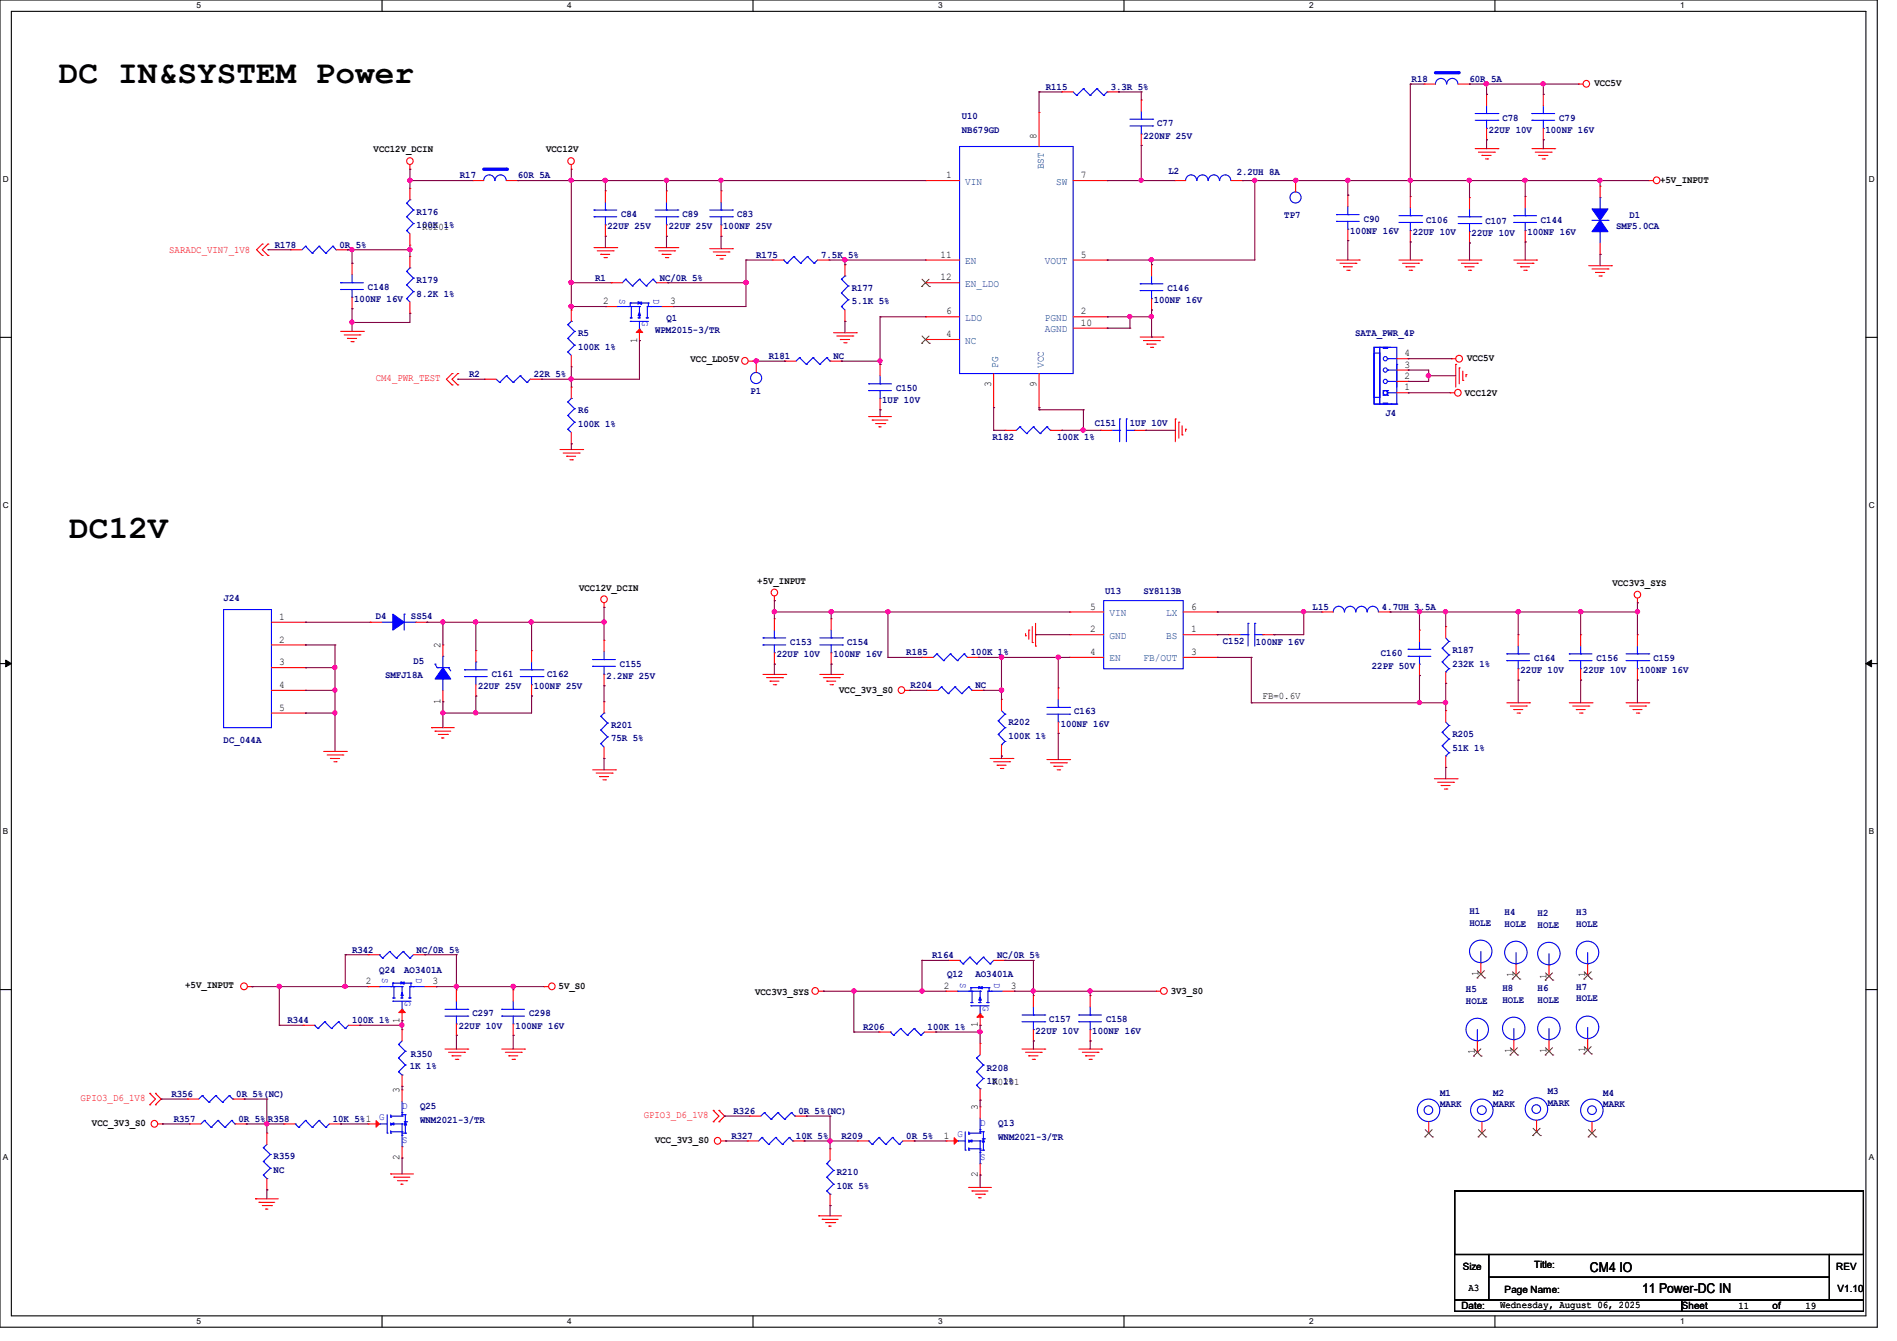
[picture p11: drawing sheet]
<svg xmlns="http://www.w3.org/2000/svg" width="297mm" height="210mm" viewBox="0 0 297 210" stroke-linecap="round" stroke-linejoin="round" font-family="sans-serif">
<defs><g id="words">
<g font-size="5.1">
<text x="9.2" y="13">DC IN&amp;SYSTEM Power</text>
<text x="10.8" y="84.3">DC12V</text>
</g>
<g font-size="2.1">
<text x="248.9" y="199.1">CM4 IO</text>
<text x="257.1" y="202.5">11 Power-DC IN</text>
</g>
<g font-size="1.6" fill="#000080">
<text x="163.7" y="14.1">R115</text>
<text x="173.9" y="14.1">3.3R 5%</text>
<text x="221" y="12.8">R18</text>
<text x="230.1" y="12.8">60R 5A</text>
<text x="150.6" y="18.7">U10</text>
<text x="150.6" y="20.8">NB679GD</text>
<text x="179" y="21.7">220NF 25V</text>
<text x="181.2" y="19.8">C77</text>
<text x="233.1" y="20.8">22UF 10V</text>
<text x="235.2" y="18.9">C78</text>
<text x="242" y="20.8">100NF 16V</text>
<text x="244.1" y="18.9">C79</text>
<text x="72" y="27.9">R17</text>
<text x="81.1" y="27.9">60R 5A</text>
<text x="183" y="27.2">L2</text>
<text x="193.6" y="27.4">2.2UH 8A</text>
<text x="65.2" y="33.6">R176</text>
<text x="65.2" y="35.8">100K 1%</text>
<text x="95.1" y="35.9">22UF 25V</text>
<text x="97.2" y="34">C84</text>
<text x="104.7" y="35.9">22UF 25V</text>
<text x="106.8" y="34">C89</text>
<text x="113.2" y="35.9">100NF 25V</text>
<text x="115.4" y="34">C83</text>
<text x="201.1" y="34.2">TP7</text>
<text x="213.5" y="34.7">C90</text>
<text x="223.3" y="34.9">C106</text>
<text x="232.6" y="35.1">C107</text>
<text x="241.3" y="34.9">C144</text>
<text x="253" y="35.9">SMF5.0CA</text>
<text x="255.1" y="34.2">D1</text>
<text x="43" y="38.8">R178</text>
<text x="53.2" y="38.8">0R 5%</text>
<text x="118.4" y="40.4">R175</text>
<text x="128.6" y="40.4">7.5K 5%</text>
<text x="211.4" y="36.7">100NF 16V</text>
<text x="221.2" y="36.8">22UF 10V</text>
<text x="230.4" y="37">22UF 10V</text>
<text x="239.1" y="36.8">100NF 16V</text>
<text x="55.5" y="47.3">100NF 16V</text>
<text x="57.6" y="45.4">C148</text>
<text x="65.2" y="44.3">R179</text>
<text x="65.2" y="46.4">8.2K 1%</text>
<text x="93.2" y="43.9">R1</text>
<text x="103.3" y="43.9">NC/0R 5%</text>
<text x="133.3" y="45.5">R177</text>
<text x="133.3" y="47.7">5.1K 5%</text>
<text x="180.6" y="47.5">100NF 16V</text>
<text x="182.8" y="45.5">C146</text>
<text x="90.5" y="52.7">R5</text>
<text x="102.6" y="52.1">WPM2015-3/TR</text>
<text x="104.3" y="50.3">Q1</text>
<text x="212.2" y="52.6">SATA_PWR_4P</text>
<text x="73.4" y="59.1">R2</text>
<text x="83.6" y="59.1">22R 5%</text>
<text x="90.5" y="54.8">100K 1%</text>
<text x="120.3" y="56.2">R181</text>
<text x="130.5" y="56.2">NC</text>
<text x="90.5" y="64.7">R6</text>
<text x="117.5" y="61.7">P1</text>
<text x="138.1" y="63.2">1UF 10V</text>
<text x="140.3" y="61.2">C150</text>
<text x="216.9" y="65.1">J4</text>
<text x="90.5" y="66.9">100K 1%</text>
<text x="155.4" y="68.8">R182</text>
<text x="165.5" y="68.8">100K 1%</text>
<text x="171.4" y="66.7">C151</text>
<text x="176.9" y="66.7">1UF 10V</text>
<text x="35" y="94.1">J24</text>
<text x="173" y="93">U13</text>
<text x="179" y="93">SY8113B</text>
<text x="205.5" y="95.5">L15</text>
<text x="216.4" y="95.5">4.7UH 3.5A</text>
<text x="58.8" y="96.9">D4</text>
<text x="64.3" y="96.9">SS54</text>
<text x="123.7" y="101">C153</text>
<text x="132.6" y="101">C154</text>
<text x="191.5" y="100.8">C152</text>
<text x="196.6" y="101">100NF 16V</text>
<text x="60.3" y="106.2">SMFJ18A</text>
<text x="64.7" y="104.1">D5</text>
<text x="74.8" y="107.9">22UF 25V</text>
<text x="77" y="106">C161</text>
<text x="83.6" y="107.9">100NF 25V</text>
<text x="85.7" y="106">C162</text>
<text x="95" y="106.3">2.2NF 25V</text>
<text x="97.1" y="104.4">C155</text>
<text x="121.6" y="103">22UF 10V</text>
<text x="130.5" y="103">100NF 16V</text>
<text x="141.9" y="102.6">R185</text>
<text x="142.6" y="107.8">R204</text>
<text x="152" y="102.6">100K 1%</text>
<text x="152.7" y="107.8">NC</text>
<text x="214.8" y="104.7">22PF 50V</text>
<text x="216.2" y="102.8">C160</text>
<text x="227.4" y="102.3">R187</text>
<text x="227.4" y="104.4">232K 1%</text>
<text x="238.1" y="105.4">22UF 10V</text>
<text x="240.2" y="103.5">C164</text>
<text x="247.9" y="105.4">22UF 10V</text>
<text x="250" y="103.5">C156</text>
<text x="256.7" y="105.4">100NF 16V</text>
<text x="258.9" y="103.5">C159</text>
<text x="157.9" y="113.6">R202</text>
<text x="166.1" y="113.8">100NF 16V</text>
<text x="168.2" y="111.8">C163</text>
<text x="35" y="116.3">DC_044A</text>
<text x="95.7" y="114">R201</text>
<text x="95.7" y="116.1">75R 5%</text>
<text x="157.9" y="115.8">100K 1%</text>
<text x="227.4" y="115.4">R205</text>
<text x="227.4" y="117.6">51K 1%</text>
<text x="230.1" y="143.2">H1</text>
<text x="235.6" y="143.3">H4</text>
<text x="240.7" y="143.5">H2</text>
<text x="246.8" y="143.3">H3</text>
<text x="55.1" y="149.2">R342</text>
<text x="65.2" y="149.2">NC/0R 5%</text>
<text x="230.1" y="144.9">HOLE</text>
<text x="235.6" y="145.1">HOLE</text>
<text x="240.7" y="145.3">HOLE</text>
<text x="246.8" y="145.1">HOLE</text>
<text x="59.4" y="152.4">Q24</text>
<text x="63.3" y="152.4">AO3401A</text>
<text x="146" y="150.1">R164</text>
<text x="148.3" y="152.9">Q12</text>
<text x="152.7" y="152.9">AO3401A</text>
<text x="156.1" y="150.1">NC/0R 5%</text>
<text x="229.5" y="155.4">H5</text>
<text x="235.2" y="155.2">H8</text>
<text x="240.7" y="155.2">H6</text>
<text x="246.8" y="155.1">H7</text>
<text x="45" y="160.2">R344</text>
<text x="55.1" y="160.2">100K 1%</text>
<text x="71.8" y="161.1">22UF 10V</text>
<text x="74" y="159.2">C297</text>
<text x="80.7" y="161.1">100NF 16V</text>
<text x="82.8" y="159.2">C298</text>
<text x="135.1" y="161.3">R206</text>
<text x="145.2" y="161.3">100K 1%</text>
<text x="164.3" y="160.1">C157</text>
<text x="173.2" y="160.1">C158</text>
<text x="229.5" y="157.2">HOLE</text>
<text x="235.2" y="157">HOLE</text>
<text x="240.7" y="157">HOLE</text>
<text x="246.8" y="156.8">HOLE</text>
<text x="64.2" y="167.3">1K 1%</text>
<text x="64.3" y="165.6">R350</text>
<text x="154.5" y="167.7">R208</text>
<text x="162.1" y="162">22UF 10V</text>
<text x="171" y="162">100NF 16V</text>
<text x="26.8" y="171.8">R356</text>
<text x="37" y="171.8">0R 5%(NC)</text>
<text x="65.8" y="173.7">Q25</text>
<text x="154.5" y="169.8">1K 1%</text>
<text x="225.5" y="171.6">M1</text>
<text x="225.5" y="173.4">MARK</text>
<text x="233.8" y="171.6">M2</text>
<text x="233.8" y="173.4">MARK</text>
<text x="242.4" y="171.4">M3</text>
<text x="242.4" y="173.2">MARK</text>
<text x="251" y="171.6">M4</text>
<text x="251" y="173.4">MARK</text>
<text x="27.2" y="175.7">R357</text>
<text x="37.3" y="175.7">0R 5%</text>
<text x="42" y="175.7">R358</text>
<text x="52.1" y="175.7">10K 5%1</text>
<text x="65.8" y="175.8">WNM2021-3/TR</text>
<text x="114.5" y="178.3">R327</text>
<text x="114.8" y="174.5">R326</text>
<text x="124.6" y="178.3">10K 5%</text>
<text x="125" y="174.5">0R 5%(NC)</text>
<text x="131.7" y="178.3">R209</text>
<text x="141.9" y="178.3">0R 5%</text>
<text x="156.3" y="176.4">Q13</text>
<text x="156.3" y="178.5">WNM2021-3/TR</text>
<text x="42.8" y="181.6">R359</text>
<text x="42.8" y="183.7">NC</text>
<text x="131" y="184.1">R210</text>
<text x="131" y="186.2">10K 5%</text>
</g>
<g font-size="1.6">
<text x="249.6" y="13.5">VCC5V</text>
<text x="58.5" y="23.8">VCC12V_DCIN</text>
<text x="85.5" y="23.8">VCC12V</text>
<text x="162.3" y="21.7" transform="rotate(-90 162.3 21.7)">8</text>
<text x="148.1" y="27.9">1</text>
<text x="169.2" y="27.9">7</text>
<text x="259.9" y="28.7">+5V_INPUT</text>
<text x="66.1" y="36.1">R0201</text>
<text x="147.2" y="40.3">11</text>
<text x="169.2" y="40.3">5</text>
<text x="94.4" y="47.6">2</text>
<text x="104.9" y="47.6">3</text>
<text x="147.2" y="43.9">12</text>
<text x="99.7" y="53.7" transform="rotate(-90 99.7 53.7)">1</text>
<text x="148.1" y="49.2">6</text>
<text x="148.1" y="52.8">4</text>
<text x="169.2" y="51">10</text>
<text x="169.2" y="49.2">2</text>
<text x="108.1" y="56.7">VCC_LDO5V</text>
<text x="219.9" y="59.4">2</text>
<text x="219.9" y="57.6">3</text>
<text x="219.9" y="55.8">4</text>
<text x="229.7" y="56.6">VCC5V</text>
<text x="155.2" y="60.6" transform="rotate(-90 155.2 60.6)">3</text>
<text x="162.3" y="60.6" transform="rotate(-90 162.3 60.6)">9</text>
<text x="219.9" y="61.1">1</text>
<text x="229.4" y="62.1">VCC12V</text>
<text x="90.7" y="92.5">VCC12V_DCIN</text>
<text x="118.6" y="91.4">+5V_INPUT</text>
<text x="170.7" y="95.5">5</text>
<text x="186.5" y="95.5">6</text>
<text x="252.5" y="91.8">VCC3V3_SYS</text>
<text x="43.7" y="97.1">1</text>
<text x="43.7" y="100.6">2</text>
<text x="69" y="101.6" transform="rotate(-90 69 101.6)">2</text>
<text x="170.7" y="99">2</text>
<text x="186.5" y="99">1</text>
<text x="43.7" y="104.2">3</text>
<text x="43.7" y="107.7">4</text>
<text x="170.7" y="102.6">4</text>
<text x="186.5" y="102.6">3</text>
<text x="43.7" y="111.3">5</text>
<text x="69" y="110.2" transform="rotate(-90 69 110.2)">1</text>
<text x="131.4" y="108.5">VCC_3V3_S0</text>
<text x="197.7" y="109.5">FB=0.6V</text>
<text x="29" y="154.7">+5V_INPUT</text>
<text x="57.3" y="154.1">2</text>
<text x="67.7" y="154.1">3</text>
<text x="87.5" y="154.9">5V_S0</text>
<text x="118.2" y="155.8">VCC3V3_SYS</text>
<text x="147.8" y="154.9">2</text>
<text x="158.2" y="154.9">3</text>
<text x="183.3" y="155.6">3V3_S0</text>
<text x="231.5" y="152.9" transform="rotate(-90 231.5 152.9)">1</text>
<text x="237" y="153.1" transform="rotate(-90 237 153.1)">1</text>
<text x="242.1" y="153.2" transform="rotate(-90 242.1 153.2)">1</text>
<text x="248.2" y="153.1" transform="rotate(-90 248.2 153.1)">1</text>
<text x="62.6" y="160.2" transform="rotate(-90 62.6 160.2)">1</text>
<text x="153.1" y="160.9" transform="rotate(-90 153.1 160.9)">1</text>
<text x="230.9" y="165.1" transform="rotate(-90 230.9 165.1)">1</text>
<text x="236.6" y="165" transform="rotate(-90 236.6 165)">1</text>
<text x="242.2" y="165" transform="rotate(-90 242.2 165)">1</text>
<text x="248.2" y="164.8" transform="rotate(-90 248.2 164.8)">1</text>
<text x="62.6" y="171.2" transform="rotate(-90 62.6 171.2)">3</text>
<text x="153.1" y="173.9" transform="rotate(-90 153.1 173.9)">3</text>
<text x="155.4" y="170">R0201</text>
<text x="14.4" y="176.4">VCC_3V3_S0</text>
<text x="102.6" y="179.1">VCC_3V3_S0</text>
<text x="147.8" y="178.3">1</text>
<text x="62.6" y="181.7" transform="rotate(-90 62.6 181.7)">2</text>
<text x="153.1" y="184.4" transform="rotate(-90 153.1 184.4)">2</text>
<text x="229" y="199">Size</text>
<text x="229.9" y="202.1">A3</text>
<text x="235.6" y="202.5">Page Name:</text>
<text x="240.2" y="198.6">Title:</text>
<text x="287.5" y="199">REV</text>
<text x="287.7" y="202.3">V1.10</text>
<text x="228.8" y="205">Date:</text>
<text x="234.9" y="204.8">Wednesday, August 06, 2025</text>
<text x="263.3" y="205">Sheet</text>
<text x="272.2" y="205">11</text>
<text x="277.5" y="205">of</text>
<text x="282.7" y="205">19</text>
</g>
<g font-size="1.6" fill="#004080">
<text x="151.1" y="28.9">VIN</text>
<text x="163.4" y="26.5" transform="rotate(-90 163.4 26.5)">BST</text>
<text x="165.4" y="28.9">SW</text>
<text x="151.1" y="41.4">EN</text>
<text x="163.6" y="41.4">VOUT</text>
<text x="151.1" y="44.9">EN_LDO</text>
<text x="151.1" y="50.3">LDO</text>
<text x="151.1" y="53.8">NC</text>
<text x="163.6" y="52">AGND</text>
<text x="163.6" y="50.3">PGND</text>
<text x="156.3" y="57.6" transform="rotate(-90 156.3 57.6)">PG</text>
<text x="163.4" y="57.6" transform="rotate(-90 163.4 57.6)">VCC</text>
<text x="173.7" y="100">GND</text>
<text x="173.7" y="96.5">VIN</text>
<text x="182.6" y="96.5">LX</text>
<text x="182.6" y="100">BS</text>
<text x="173.7" y="103.6">EN</text>
<text x="179" y="103.6">FB/OUT</text>
</g>
<g font-size="1.6" fill="#f00">
<text x="26.5" y="39.6">SARADC_VIN7_1V8</text>
<text x="58.8" y="59.7">CM4_PWR_TEST</text>
<text x="12.6" y="172.5">GPIO3_D6_1V8</text>
<text x="100.8" y="175.1">GPIO3_D6_1V8</text>
</g>
<g font-size="1.6" fill="#00f">
<text x="97" y="46.8" transform="rotate(90 97 46.8)">S</text>
<text x="102.3" y="46.8" transform="rotate(90 102.3 46.8)">D</text>
<text x="100.5" y="50.3" transform="rotate(90 100.5 50.3)">G</text>
<text x="59.8" y="153.2" transform="rotate(90 59.8 153.2)">S</text>
<text x="65.1" y="153.2" transform="rotate(90 65.1 153.2)">D</text>
<text x="150.3" y="154" transform="rotate(90 150.3 154)">S</text>
<text x="155.7" y="154" transform="rotate(90 155.7 154)">D</text>
<text x="63.4" y="156.8" transform="rotate(90 63.4 156.8)">G</text>
<text x="153.9" y="157.5" transform="rotate(90 153.9 157.5)">G</text>
<text x="62.9" y="173.7">D</text>
<text x="59.4" y="175.5">G</text>
<text x="62.9" y="179">S</text>
<text x="149.9" y="178.1">G</text>
<text x="153.5" y="176.4">D</text>
<text x="153.5" y="181.7">S</text>
</g>
<g font-size="1.3">
<text x="30.8" y="1.3">5</text>
<text x="88.8" y="1.3">4</text>
<text x="146.9" y="1.3">3</text>
<text x="205" y="1.3">2</text>
<text x="263.1" y="1.3">1</text>
<text x=".5" y="28.4">D</text>
<text x="292.6" y="28.4">D</text>
<text x=".5" y="79.5">C</text>
<text x="292.6" y="79.5">C</text>
<text x=".5" y="130.6">B</text>
<text x="292.6" y="130.6">B</text>
<text x=".5" y="181.7">A</text>
<text x="292.6" y="181.7">A</text>
<text x="30.8" y="207.4">5</text>
<text x="88.8" y="207.4">4</text>
<text x="146.9" y="207.4">3</text>
<text x="205" y="207.4">2</text>
<text x="263.1" y="207.4">1</text>
</g>
</g></defs>
<path d="M0 0h293.9v207.9h-293.9zM1.8 1.8h290.3v204.3h-290.3z" fill="none" stroke="#000" stroke-width=".17"/>
<g fill="#fff">
<path d="M30.8 .2h.7v1.4h-.7z"/>
<path d="M30.8 206.2h.7v1.4h-.7z"/>
</g>
<path d="M59.8 0v1.8M59.8 206.1v1.8" fill="none" stroke="#000" stroke-width=".17"/>
<g fill="#fff">
<path d="M88.8 .2h.7v1.4h-.7z"/>
<path d="M88.8 206.2h.7v1.4h-.7z"/>
</g>
<path d="M117.9 0v1.8M117.9 206.1v1.8" fill="none" stroke="#000" stroke-width=".17"/>
<g fill="#fff">
<path d="M146.9 .2h.7v1.4h-.7z"/>
<path d="M146.9 206.2h.7v1.4h-.7z"/>
</g>
<path d="M176 0v1.8M176 206.1v1.8" fill="none" stroke="#000" stroke-width=".17"/>
<g fill="#fff">
<path d="M205 .2h.7v1.4h-.7z"/>
<path d="M205 206.2h.7v1.4h-.7z"/>
</g>
<path d="M234.1 0v1.8M234.1 206.1v1.8" fill="none" stroke="#000" stroke-width=".17"/>
<g fill="#fff">
<path d="M263.1 .2h.6v1.4h-.6z"/>
<path d="M263.1 206.2h.6v1.4h-.6z"/>
<path d="M.5 27.3h.9v1.4h-.9z"/>
<path d="M292.6 27.3h.9v1.4h-.9z"/>
<path d="M.5 78.4h.9v1.4h-.9z"/>
<path d="M292.6 78.4h.9v1.4h-.9z"/>
</g>
<path d="M0 52.8h1.8M292.1 52.8h1.8" fill="none" stroke="#000" stroke-width=".17"/>
<g fill="#fff">
<path d="M.5 129.5h.8v1.4h-.8z"/>
<path d="M292.6 129.5h.8v1.4h-.8z"/>
</g>
<path d="M0 103.9h1.8M292.1 103.9h1.8" fill="none" stroke="#000" stroke-width=".17"/>
<path d="M.9 103.4l.9 .5-.9 .5zM292.1 103.9l.9-.5v1z" fill="#000" stroke="#000" stroke-width=".16"/>
<g fill="#fff">
<path d="M.5 180.5h.8v1.4h-.8z"/>
<path d="M292.6 180.5h.8v1.4h-.8z"/>
</g>
<path d="M0 155h1.8M292.1 155h1.8M227.8 186.5h64v10h-64zM227.8 196.5h5.3v7.1h-5.3zM233.1 196.5h53.3v3.5h-53.3zM286.4 196.5h5.4v7.1h-5.4zM227.8 203.6h35.5v1.8h-35.5zM233.1 200h53.3v3.6h-53.3zM263.3 203.6h28.5v1.8h-28.5z" fill="none" stroke="#000" stroke-width=".17"/>
<g fill="none" stroke="#f00" stroke-width=".17">
<path d="M247.1 13.2h.1M247.1 13.2h.8M41.1 38.2h.1M41.1 38.2l-.9 .9 .9 .9M42 38.2h.1M42 38.2l-.9 .9 .9 .9M64.2 26.5h.1M64.2 25.8v.7M89.5 26.5h.1M89.5 25.8v.7M93 38.8h3.6M93.5 39.3h2.5"/>
<path d="M94.1 39.8h.1M94.1 39.8h1.4M94.8 29.9h.1M94.8 37h.1M94.8 29.9v1.8M94.8 35.2v1.8M96 39.3h.1M96.6 38.8h.1M102.6 38.8h3.5M103.1 39.3h2.5M103.7 39.8h.1M103.7 39.8h1.4"/>
<path d="M105.6 39.3h.1M106.1 38.8h.1M111.1 38.9h3.6M111.7 39.5h2.4M114.1 39.5h.1M114.7 38.9h.1M231 23.3h3.5M231.5 23.8h2.5M232 24.3h.1M232 24.3h1.5M232.6 24.9h.3M232.9 24.9h.1"/>
<path d="M234 23.8h.1M234.5 23.3h.1M239.9 23.3h3.5M240.4 23.8h2.5M240.9 24.3h.1M240.9 24.3h1.5M241.5 24.9h.3M241.8 24.9h.1M242.9 23.8h.1M243.4 23.3h.1M258.1 28.3h.1M258.1 28.3h.8"/>
<path d="M41.1 40h.1M42 40h.1M53.3 51.9h3.6M53.9 52.5h2.4M54.4 53h.1M54.4 53h1.4M54.9 53.5h.4M55.3 53.5h.1M56.3 52.5h.1M56.9 51.9h.1M70.8 58.5h.1M70.8 58.5l-.9 .9 .9 .9"/>
<path d="M71.7 58.5h.1M71.7 58.5l-.9 .9 .9 .9M94.6 40.3h.4M94.8 48h.1M94.8 48h1.8M95 40.3h.1M100.1 53.3h.1M100.1 51.6v1.7M103.7 48h1.8M104.2 40.3h.4M104.6 40.3h.1M105.5 48h.1"/>
<path d="M112.2 40h.1M112.2 40h1.4M112.7 40.6h.4M113.1 40.6h.1M117.2 56.6h.7M117.9 56.6h.1M130.5 52.1h3.6M131 52.6h2.5M131.6 53.2h.1M131.6 53.2h1.4M132.1 53.7h.4M132.5 53.7h.1"/>
<path d="M133.5 52.6h.1M134.1 52.1h.1M178.5 52.8h3.6M179 53.3h2.5M179.6 53.9h.1M179.6 53.9h1.4M180.1 54.4h.4M180.5 54.4h.1M181.5 53.3h.1M182.1 52.8h.1M209.3 40.7h3.5M209.8 41.2h2.5"/>
<path d="M210.4 41.8h.1M210.4 41.8h1.4M210.9 42.3h.3M211.2 42.3h.1M212.3 41.2h.1M212.8 40.7h.1M219 40.7h3.6M219.6 41.2h2.5M220.1 41.8h.1M220.1 41.8h1.4M220.6 42.3h.4M221 42.3h.1"/>
<path d="M222.1 41.2h.1M222.6 40.7h.1M227.2 56.2h.1M227.2 56.2h.7M227.9 57.1h.1M227.9 57.1v3.5M228.3 40.7h3.6M228.5 57.6h.1M228.5 57.6v2.5M228.8 41.2h2.5M229 59.6h.1M229 58.1v1.5"/>
<path d="M229.4 41.8h.1M229.4 41.8h1.4M229.5 58.7h.1M229.5 58.7v.3M229.9 42.3h.4M230.3 42.3h.1M231.3 41.2h.1M231.9 40.7h.1M237 40.7h3.6M237.5 41.2h2.5M238.1 41.8h.1M238.1 41.8h1.4"/>
<path d="M238.6 42.3h.4M239 42.3h.1M240 41.2h.1M240.6 40.7h.1M248.8 41.6h3.5M249.3 42.1h2.5M249.8 42.7h.1M249.8 42.7h1.4M250.4 43.2h.3M250.7 43.2h.1M251.8 42.1h.1M252.3 41.6h.1"/>
<path d="M70.8 60.3h.1M71.7 60.3h.1M87.7 70.4h3.5M88.2 71h2.5M88.7 71.5h.1M88.7 71.5h1.4M89.2 72h.4M89.6 72h.1M90.7 71h.1M91.2 70.4h.1M136 65.2h.1M136 65.2h3.6"/>
<path d="M136.6 65.8h.1M136.6 65.8h2.4M137.1 66.3h1.4M137.6 66.8h.1M137.6 66.8h.4M138.5 66.3h.1M184 65.6h.1M184 65.6v3.6M184.6 66.1h.1M184.6 66.1v2.5M185.1 68.1h.1M185.1 66.7v1.4"/>
<path d="M185.6 67.2h.1M185.6 67.2v.4M227 61.5h.1M227 61.5h.8M94.6 95.1h.1M94.6 94.4v.7M121.2 94.1h.1M121.2 93.3v.8M130.1 96.9h.1M130.1 96.9v1.8M160.6 99.6h.1M160.6 99.2v.4"/>
<path d="M161.1 98.7h.1M161.1 98.7v1.4M161.6 98.1v2.5M162.1 97.6v3.6M247.5 99.4h.1M247.5 99.4v1.8M256.4 94.4h.1M256.4 93.7v.7M50.7 117.7h3.5M51.2 118.2h2.5M51.7 118.8h.1M51.7 118.8h1.5"/>
<path d="M52.3 119.3h.3M52.6 119.3h.1M53.7 118.2h.1M54.2 117.7h.1M67.6 114h.1M67.6 114h3.5M68.1 114.5h.1M68.1 114.5h2.5M68.6 115h1.5M69.2 115.6h.1M69.2 115.6h.3M70.1 115h.1"/>
<path d="M94.6 100.3h.1M94.6 107.4h.1M94.6 100.3v1.8M94.6 105.6v1.8M119.5 105.6h3.5M120 106.1h2.5M120.6 106.7h.1M120.6 106.7h1.4M121.1 107.2h.4M121.5 107.2h.1M122.5 106.1h.1M123 105.6h.1"/>
<path d="M128.4 105.6h3.5M128.9 106.1h2.5M129.5 106.7h.1M129.5 106.7h1.4M130 107.2h.3M130.1 104h.1M130.1 102.2v1.8M130.3 107.2h.1M131.4 106.1h.1M131.9 105.6h.1M141.7 108.1h.7M142.4 108.1h.1"/>
<path d="M155 118.8h3.6M155.6 119.3h2.5M156.1 119.8h.1M156.1 119.8h1.4M158.1 119.3h.1M158.6 118.8h.1M161.6 100.6h.1M162.1 101.2h.1M163.9 119h3.6M164.5 119.5h2.5M167 119.5h.1M167.5 119h.1"/>
<path d="M235.9 110.1h3.6M236.5 110.6h2.5M237 111.1h.1M237 111.1h1.4M237.5 111.7h.4M237.9 111.7h.1M239 110.6h.1M239.5 110.1h.1M245.7 110.1h3.6M246.3 110.6h2.5M246.8 111.1h.1M246.8 111.1h1.4"/>
<path d="M247.3 111.7h.4M247.5 106.5h.1M247.5 104.7v1.8M247.7 111.7h.1M248.8 110.6h.1M249.3 110.1h.1M254.6 110.1h3.5M255.1 110.6h2.5M255.7 111.1h.1M255.7 111.1h1.4M256.2 111.7h.4M256.6 111.7h.1"/>
<path d="M257.6 110.6h.1M258.1 110.1h.1M92.8 120.6h3.6M93.3 121.1h2.5M93.9 121.6h.1M93.9 121.6h1.4M94.4 122.1h.4M94.8 122.1h.1M95.8 121.1h.1M96.4 120.6h.1M156.6 120.4h.4M157 120.4h.1"/>
<path d="M165 120h.1M165 120h1.4M165.5 120.6h.4M165.9 120.6h.1M224.6 122h3.5M225.1 122.5h2.5M225.6 123h.1M225.6 123h1.4M226.1 123.6h.4M226.5 123.6h.1M227.6 122.5h.1M228.1 122h.1"/>
<path d="M38.8 154.5h.7M39.5 154.5h.1M85.2 154.5h.1M85.2 154.5h.7M128.2 155.2h.7M128.9 155.2h.1M181 155.2h.1M181 155.2h.7M23.5 173h.1M23.5 171.2h.1M23.5 171.2l.8 .9-.8 .9M24.3 171.2h.1"/>
<path d="M24.3 173h.1M24.3 171.2l.9 .9-.9 .9M24.7 176h.7M25.4 176h.1M29.7 176h.1M29.7 176h1.8M36.8 176h1.8M38.6 176h.1M41.8 177.5h.1M41.8 177.5v1.7M69.7 164.3h3.5M70.2 164.8h2.5"/>
<path d="M70.8 165.4h.1M70.8 165.4h1.4M71.3 165.9h.4M71.7 165.9h.1M72.7 164.8h.1M73.2 164.3h.1M78.6 164.3h3.5M79.1 164.8h2.5M79.7 165.4h.1M79.7 165.4h1.4M80.2 165.9h.4M80.6 165.9h.1"/>
<path d="M81.6 164.8h.1M82.1 164.3h.1M111.7 175.7h.1M111.7 173.9h.1M111.7 173.9l.9 .9-.9 .9M112.6 173.9h.1M112.6 175.7h.1M112.6 173.9l.9 .9-.9 .9M112.9 178.7h.7M113.6 178.7h.1M160 164.3h3.6M160.6 164.8h2.4"/>
<path d="M161.1 165.4h.1M161.1 165.4h1.4M161.6 165.9h.4M162 165.9h.1M163 164.8h.1M163.6 164.3h.1M168.9 164.3h3.6M169.5 164.8h2.4M170 165.4h.1M170 165.4h1.4M170.5 165.9h.4M170.9 165.9h.1"/>
<path d="M171.9 164.8h.1M172.5 164.3h.1M242.5 164.6h.1M242.5 162.9v1.7M40 187.7h.1M40 187.7h3.6M40.6 188.3h.1M40.6 188.3h2.4M41.1 188.8h1.4M41.6 189.4h.1M41.6 189.4h.4M41.8 186.4h.1"/>
<path d="M41.8 184.6v1.8M42.5 188.8h.1M61.2 183.9h.1M61.2 183.9h3.5M61.7 184.4h.1M61.7 184.4h2.5M62.2 184.9h1.5M62.8 185.5h.1M62.8 185.5h.3M63.7 184.9h.1M128.2 190.4h.1M128.2 190.4h3.5"/>
<path d="M128.7 191h.1M128.7 191h2.5M129.2 191.5h1.5M129.8 192h.1M129.8 192h.3M130.7 191.5h.1M151.7 186h.1M151.7 186h3.5M152.2 186.5h.1M152.2 186.5h2.5M152.7 187h1.4M153.2 187.6h.1"/>
<path d="M153.2 187.6h.4M154.1 187h.1"/>
<circle cx="248.4" cy="13.1" r=".52"/>
<circle cx="64.2" cy="25.2" r=".52"/>
<circle cx="89.4" cy="25.2" r=".52"/>
<circle cx="259.4" cy="28.2" r=".52"/>
<circle cx="116.6" cy="56.5" r=".52"/>
<circle cx="228.5" cy="56.2" r=".53"/>
<circle cx="228.3" cy="61.5" r=".52"/>
<circle cx="94.6" cy="93.9" r=".52"/>
<circle cx="121.2" cy="92.8" r=".52"/>
<circle cx="256.4" cy="93.1" r=".52"/>
<circle cx="141.1" cy="108.1" r=".52"/>
<circle cx="38.2" cy="154.5" r=".53"/>
<circle cx="86.4" cy="154.5" r=".52"/>
<circle cx="127.6" cy="155.2" r=".52"/>
<circle cx="182.2" cy="155.2" r=".53"/>
<circle cx="24.2" cy="176" r=".52"/>
<circle cx="112.3" cy="178.7" r=".52"/>
</g>
<g fill="none" stroke="#00f" stroke-width=".17">
<path d="M77.5 28.3a.87 .87 0 0 0-.9-.9 .87 .87 0 0 0-.9 .9M79.2 28.3a.87 .87 0 0 0-.8-.9 .87 .87 0 0 0-.9 .9M93 34h.1M93 32.9h.1M93 34h3.6M93 32.9h3.6M94.8 35.2h.1M94.8 32.9h.1M94.8 31.7v1.2M94.8 34v1.2M96.6 48h.1M96.6 48h3.5"/>
<path d="M98.3 48h.1M98.7 47.5h.1M98.7 49.8h.1M98.7 50.3h.1M98.7 47.5v.5M98.7 47.5h1.2M98.7 49.8h.3M98.7 50.3h2.8M98.8 48h.1M98.8 48v1.8M99.9 49.8h.1M99.9 47.3h.1"/>
<path d="M99.9 49.8h.4M99.9 47.3v.4M100.1 51.6h.1M100.1 48h.1M100.1 49.4h.1M100.1 48v.9M100.1 49.4v.4M100.1 50.3v1.3M100.5 47.5h1M101.2 49.8h.1M101.2 49.8h.3M101.3 48h.1"/>
<path d="M101.3 49.8h.1M101.3 48h2.4M101.3 48v1.8M101.5 47.5h.1M101.5 48h.1M101.5 47.5v.5M101.9 48h.1M128.4 99.9h3.5M130.1 99.9h.1M130.1 98.7v1.2M131.9 99.9h.1M92.8 104.4h.1"/>
<path d="M92.8 103.3h.1M92.8 104.4h3.6M92.8 103.3h3.6M94.6 105.6h.1M94.6 103.3h.1M94.6 102.1v1.2M94.6 104.4v1.2M128.4 101h3.5M130.1 102.2h.1M130.1 101v1.2M131.9 101h.1M245.7 103.5h.1"/>
<path d="M245.7 102.4h.1M245.7 103.5h3.6M245.7 102.4h3.6M247.5 104.7h.1M247.5 102.4h.1M247.5 101.2v1.2M247.5 103.5v1.2M32 175.5h.1M32 175.5l-.5 .5M32 175.5l1.1 1.1M33.1 176.6h.1M34.1 175.5h.1"/>
<path d="M34.1 175.5l-1 1.1M34.1 175.5l1.1 1.1M35.2 176.6h.1M36.3 175.5h.1M36.3 175.5l-1.1 1.1M36.3 175.5l.5 .5M36.8 176h.1M41.2 179.7h.1M41.2 179.7l1.1 1.1M41.8 179.2l-.6 .5M242.5 162.9h.1M242.5 161.1v1.8"/>
<path d="M41.2 181.9h.1M41.2 184h.1M41.2 181.9l1.1 1.1M41.2 184l.6 .6M41.8 184.6h.1M42.3 180.8h.1M42.3 183h.1M42.3 180.8l-1.1 1.1M42.3 183l-1.1 1"/>
<circle cx="242.5" cy="161.1" r="1.76"/>
</g>
<g fill="#00f" stroke="#00f" stroke-width=".17">
<path d="M99.9 47.5l.6-.2v.4z" fill-rule="evenodd"/>
<path d="M100.1 48.9l.2 .5h-.4z" fill-rule="evenodd"/>
</g>
<path d="M100.1 51.6l.5 .5h-1z" fill="#f00" stroke="#f00" stroke-width=".17"/>
<path d="M241.9 165.2h.1M242 164.1l1.1 1.1M243.1 164.1l-1.2 1.1M243.1 165.2h.1" fill="none" stroke="#804000" stroke-width=".16"/>
<path d="M75.7 26.5h3.6" fill="none" stroke="#00f" stroke-width=".51"/>
<circle cx="79.3" cy="26.5" r=".25" fill="#00f"/>
<g fill="none" stroke="#f00" stroke-width=".17">
<path d="M162.7 17.6h.1M162.7 17.6v5.3M166.2 14.4h.1M166.2 14.4h1.8M173.4 14.4h1.7M175.1 14.4h.1M178.7 15.7h.1M178.7 15.7v1.7M74 28.3h.1M74 28.3h1.7M79.3 28.3h1.8M81.1 28.3h.1"/>
<path d="M144.9 28.3h.1M144.9 28.3h5.3M168 28.3h5.4M173.4 28.3h.1M178.7 22.8h.1M178.7 21v1.8M183.9 28.3h.1M183.9 28.3h1.7M192.7 28.3h1.8M194.5 28.3h.1M220.8 30.8h.1M220.8 37.9h.1"/>
<path d="M220.8 30.8v1.8M220.8 36.1v1.8M230.1 30.9h.1M230.1 38.1h.1M230.1 30.9v1.8M230.1 36.3v1.8M238.8 30.8h.1M238.8 37.9h.1M238.8 30.8v1.8M238.8 36.1v1.8M250.5 39.8h.1M250.5 29.2h.1"/>
<path d="M250.5 29.2v1.7M250.5 38.1v1.7M55.1 41.2h.1M55.1 48.3h.1M55.1 41.2v1.8M55.1 46.6v1.7M75.9 59.4h.1M75.9 59.4h1.8M83 59.4h1.8M84.8 59.4h.1M89.5 57.4h.1M89.5 48.6h.1"/>
<path d="M89.5 48.6v1.7M89.5 55.7v1.7M118.4 56.6h.1M118.4 56.6v1.7M144.9 40.7h.1M144.9 44.3h.1M144.9 49.6h.1M144.9 53.2h.1M144.9 40.7h5.3M144.9 44.3h5.3M144.9 49.6h5.3M144.9 53.2h5.3"/>
<path d="M155.6 58.5v5.3M162.7 58.5v5.3M168 40.7h5.4M168 51.4h5.4M168 49.6h5.4M173.4 40.7h.1M173.4 51.4h.1M173.4 49.6h.1M218.7 59.7h1.8M218.7 58h1.8M218.7 56.2h1.8M220.5 59.7h.1"/>
<path d="M220.5 58h.1M220.5 56.2h.1M155.6 63.8h.1M162.7 63.8h.1M218.7 61.5h1.8M220.5 61.5h.1M42.5 97.5h5.3M47.8 97.5h.1M192.4 99.4h.1M192.4 99.4h1.7M197.7 99.4h1.8M199.5 99.4h.1"/>
<path d="M237.7 99.4h.1M237.7 99.4v1.8M42.5 101h5.3M42.5 104.6h5.3M42.5 108.1h5.3M42.5 111.7h5.3M47.8 101h.1M47.8 104.6h.1M47.8 108.1h.1M47.8 111.7h.1M69.3 109.9h.1M69.3 108.1v1.8"/>
<path d="M69.3 101h.1M69.3 101v1.8M74.5 109h.1M74.5 101.9h.1M74.5 101.9v1.8M74.5 107.2v1.8M144.4 103h.1M144.4 103h1.7M151.5 103h1.7M153.2 103h.1M165.7 107.7h.1M165.7 114.9h.1"/>
<path d="M165.7 107.7v1.8M165.7 113.1v1.8M237.7 106.5h.1M237.7 104.7v1.8M57.6 149.5h.1M57.6 149.5h1.8M64.7 149.5h1.8M66.5 149.5h.1M148.1 155.2h.1M148.1 155.2h1.8M153.5 158.8v1.8M157 155.2h1.8"/>
<path d="M158.8 155.2h.1M237.4 152.7h.1M237.4 151v1.7M242.5 152.9h.1M242.5 151.1v1.8M29.3 172.1h.1M29.3 172.1h1.8M36.4 172.1h1.8M38.2 172.1h.1M62.9 161.2h.1M62.9 170.1h.1M62.9 161.2v1.8"/>
<path d="M62.9 168.4v1.7M117 178.7h.1M117 178.7h1.8M117.3 174.8h.1M117.3 174.8h1.8M124.1 178.7h1.8M124.5 174.8h1.7M125.9 178.7h.1M126.2 174.8h.1M148.1 178.7h.1M148.1 178.7h1.8M153.5 173.4h.1"/>
<path d="M153.5 173.4v1.7M153.5 160.6h.1M223.7 177.5h.1M223.7 175.7v1.8M231.3 164.8h.1M231.3 163v1.8M237 164.6h.1M237 162.9v1.7M248.6 164.5h.1M248.6 162.7v1.8M153.5 184h.1M153.5 182.2v1.8"/>
</g>
<g fill="none" stroke="#00f" stroke-width=".17">
<path d="M168 14.4l.6 .5M168.6 14.9h.1M169.6 13.9h.1M169.6 13.9l-1 1M169.6 13.9l1.1 1M170.7 14.9h.1M171.7 13.9h.1M171.7 13.9l-1 1M171.7 13.9l1.1 1M172.8 14.9h.1M173.4 14.4h.1M173.4 14.4l-.6 .5"/>
<path d="M176.9 19.7h3.6M176.9 18.7h3.6M178.7 18.7h.1M178.7 17.4v1.3M178.7 19.7v1.3M180.5 19.7h.1M180.5 18.7h.1M224.7 13.2a.87 .87 0 0 1 .9-.9 .87 .87 0 0 1 .9 .9M226.5 13.2a.87 .87 0 0 1 .9-.9 .87 .87 0 0 1 .9 .9M150.2 22.9h17.8v35.6h-17.8zM178.7 21h.1M187.4 28.3a.87 .87 0 0 0-.9-.9 .87 .87 0 0 0-.9 .9"/>
<path d="M189.1 28.3a.87 .87 0 0 0-.8-.9 .87 .87 0 0 0-.9 .9M190.9 28.3a.87 .87 0 0 0-.8-.9 .87 .87 0 0 0-.9 .9M192.7 28.3a.87 .87 0 0 0-.9-.9 .87 .87 0 0 0-.8 .9M219 34.8h3.6M219 33.8h3.6M220.8 36.1h.1M220.8 33.8h.1M220.8 32.6v1.2M220.8 34.8v1.3M222.6 34.8h.1M222.6 33.8h.1M228.3 35h3.6"/>
<path d="M228.3 34h3.6M230.1 36.3h.1M230.1 34h.1M230.1 32.7v1.3M230.1 35v1.3M231.9 35h.1M231.9 34h.1M237 34.8h.1M237 33.8h.1M237 34.8h3.6M237 33.8h3.6M238.8 36.1h.1"/>
<path d="M238.8 33.8h.1M238.8 32.6v1.2M238.8 34.8v1.3M249.3 34.5h2.5M250.5 36.3h.1M250.5 30.9h.1M250.5 30.9v1.8M250.5 36.3v1.8M251.8 34.5h.1M53.3 45.3h.1M53.3 44.3h.1M53.3 45.3h3.6"/>
<path d="M53.3 44.3h3.6M55.1 46.6h.1M55.1 44.3h.1M55.1 43v1.3M55.1 45.3v1.3M77.7 59.4l.5 .5M78.2 59.9h.1M79.3 58.8h.1M79.3 58.8l-1.1 1.1M79.3 58.8l1 1.1M80.3 59.9h.1M81.4 58.8h.1"/>
<path d="M81.4 58.8l-1.1 1.1M81.4 58.8l1.1 1.1M82.5 59.9h.1M83 59.4h.1M83 59.4l-.5 .5M88.9 55.1h.1M88.9 53h.1M88.9 50.8h.1M88.9 55.1l.6 .6M88.9 53l1.1 1.1M88.9 50.8l1.1 1.1M89.5 50.3h.1"/>
<path d="M89.5 50.3l-.6 .5M90 54.1h.1M90 51.9h.1M90 54.1l-1.1 1M90 51.9l-1.1 1.1M215.1 55.3h.9v6.9h-.9zM215.1 54.4h.9v8.9h-.9zM215.1 54.4h3.6v8.9h-3.6zM216 54.4h.1M216 54.4h1.8M216 54.4v8.9M216.6 54.4h.7v.2h-.7z"/>
<path d="M217.3 56.2h.1M217.3 58h.1M217.3 59.7h.1M217.3 56.2h1.4M217.3 58h1.4M217.3 59.7h1.4M218.7 57.1h.1M218.7 57.1v3.5M216 63.3h.1M216 63.3h2.7M216.6 63.1h.7v.2h-.7zM216.6 61.9h.1"/>
<path d="M216.6 61.2h.1M216.6 61.2v.7M216.6 61.9h.7M216.6 61.2h.7M217.3 61.5h.1M217.3 61.9h.1M217.3 61.2h.1M217.3 61.5h1.4M217.3 61.2v.7M217.8 63.3h.1M218.7 63.3h.1M35 95.5h7.5v18.5h-7.5z"/>
<path d="M194.1 99.4h1.3M195.4 99.4h.1M195.4 97.6h.1M195.4 97.6v3.6M196.5 97.6h.1M196.5 99.4h1.2M196.5 97.6v3.6M197.7 99.4h.1M68.1 104h.1M68.1 104l.4 .6M68.5 104.6h.1M68.5 104.6h1.7"/>
<path d="M69.3 106.3h.1M69.3 102.8h.1M69.3 102.8v1.8M69.3 106.3v1.8M70.2 104.6h.1M70.2 104.6l.4 .5M72.7 104.9h.1M72.7 106h.1M72.7 104.9h3.6M72.7 106h3.6M74.5 103.7h.1M74.5 106h.1"/>
<path d="M74.5 103.7v1.2M74.5 106v1.2M146.7 102.4h.1M146.7 102.4l-.6 .6M146.7 102.4l1 1.1M147.7 103.5h.1M148.8 102.4h.1M148.8 102.4l-1.1 1.1M148.8 102.4l1.1 1.1M149.9 103.5h.1M151 102.4h.1M151 102.4l-1.1 1.1"/>
<path d="M151 102.4l.5 .6M151.5 103h.1M163.9 111.8h3.6M163.9 110.8h3.6M165.7 113.1h.1M165.7 110.8h.1M165.7 109.5v1.3M165.7 111.8v1.3M167.5 111.8h.1M167.5 110.8h.1M235.9 103.5h.1M235.9 102.4h.1"/>
<path d="M235.9 103.5h3.6M235.9 102.4h3.6M237.7 104.7h.1M237.7 102.4h.1M237.7 101.2v1.2M237.7 103.5v1.2M59.4 149.5h.1M59.4 149.5l.5 .6M59.9 150.1h.1M61 149h.1M61 149l1.1 1.1M61 149l-1.1 1.1"/>
<path d="M62.1 150.1h.1M63.1 149h.1M63.1 149l1.1 1.1M63.1 149l-1 1.1M64.2 150.1h.1M64.7 149.5l-.5 .6M149.9 155.2h.1M149.9 155.2h3.6M151.7 155.2h.1M152 154.7h.1M152 157h.1M152 157.5h.1"/>
<path d="M152 154.7v.5M152 154.7h1.2M152 157h.4M152 157.5h2.9M152.2 155.2h.1M152.2 155.2v1.8M153.2 157h.1M153.2 157h.4M153.2 154.5h.1M153.2 154.5v.4M153.5 158.8h.1M153.5 155.2h.1"/>
<path d="M153.5 155.2v.9M153.5 157.5v1.3M153.5 156.6h.1M153.5 156.6v.4M153.8 154.7h1.1M154.5 157h.1M154.5 157h.4M154.7 155.2h.1M154.7 157h.1M154.7 155.2h2.3M154.7 155.2v1.8M154.9 154.7h.1"/>
<path d="M154.9 155.2h.1M154.9 154.7v.5M155.2 155.2h.1M237.4 151h.1M237.4 149.2v1.8M242.5 151.1h.1M242.5 149.4v1.7M31.7 171.6h.1M31.7 171.6l-.6 .5M31.7 171.6l1 1M32.7 172.6h.1M33.8 171.6h.1"/>
<path d="M33.8 171.6l-1.1 1M33.8 171.6l1 1M34.8 172.6h.1M35.9 171.6h.1M35.9 171.6l-1.1 1M35.9 171.6l.5 .5M36.4 172.1h.1M62.4 163.6h.1M62.4 165.7h.1M62.4 167.9h.1M62.4 163.6l1.1 1M62.4 165.7l1.1 1.1"/>
<path d="M62.4 167.9l.5 .5M62.9 168.4h.1M62.9 163l-.5 .6M63.5 164.6h.1M63.5 166.8h.1M63.5 164.6l-1.1 1.1M63.5 166.8l-1.1 1.1M119.3 178.1h.1M119.3 178.1l-.5 .6M119.3 178.1l1.1 1.1M119.7 174.2h.1M119.7 174.2l1 1.1"/>
<path d="M119.7 174.2l-.6 .6M120.4 179.2h.1M120.7 175.3h.1M121.5 178.1h.1M121.5 178.1l-1.1 1.1M121.5 178.1l1 1.1M121.8 174.2h.1M121.8 174.2l-1.1 1.1M121.8 174.2l1.1 1.1M122.5 179.2h.1M122.9 175.3h.1M123.6 178.1h.1"/>
<path d="M123.6 178.1l-1.1 1.1M123.6 178.1l.5 .6M123.9 174.2h.1M123.9 174.2l-1 1.1M123.9 174.2l.6 .6M124.1 178.7h.1M124.5 174.8h.1M149.9 178.7h.1M149.9 178.7h1.2M151.1 177.2v2.9M151.7 177.5h.1M151.7 178.9h.1"/>
<path d="M151.7 177.6h.1M151.7 177.5h1.8M151.7 179.9h1.8M151.7 177.2v.4M151.7 178.5v.4M151.7 179.7v.4M152.2 178.7h1.3M153.5 177.5h.1M153.5 179.9h.1M153.5 177.2h.1M153.5 178.7h.1M153.5 176.9h.1"/>
<path d="M153.5 175.1v2.4M153.5 178.7v3.5M153.5 177.2h.5M153.8 178.4h.3M154 177.2h.1M154 177.2v1.2M154 178.9v1.2M154.1 178.4h.1M231.3 163h.1M231.3 161.2v1.8M237 162.9h.1M237 161.1v1.8"/>
<path d="M248.6 162.7h.1M248.6 160.9v1.8M151.1 180.1h.1M151.7 180.1h.1M153.5 180.5h.1M153.5 182.2h.1M153.5 180.1h.5M154 180.1h.1"/>
<circle cx="118.4" cy="59.2" r=".87"/>
<circle cx="216.9" cy="58" r=".33"/>
<circle cx="216.9" cy="56.2" r=".33"/>
<circle cx="216.9" cy="59.7" r=".33"/>
<circle cx="216.9" cy="61.5" r=".33"/>
<circle cx="237.3" cy="149.2" r="1.76"/>
<circle cx="242.5" cy="149.3" r="1.76"/>
<circle cx="223.6" cy="173.9" r=".68"/>
<circle cx="223.7" cy="173.9" r="1.76"/>
<circle cx="231.3" cy="161.2" r="1.76"/>
<circle cx="237" cy="161.1" r="1.76"/>
<circle cx="248.6" cy="160.9" r="1.76"/>
</g>
<g fill="#00f" stroke="#00f" stroke-width=".17">
<path d="M151.7 178.7l.5-.2v.4z"/>
<path d="M154 178.4l.1 .5h-.3z"/>
<path d="M153.2 154.7l.6-.2v.4z" fill-rule="evenodd"/>
<path d="M153.5 156.1l.1 .5h-.4z" fill-rule="evenodd"/>
<path d="M250.5 34.5l1.3 1.8h-2.5z" fill-rule="evenodd"/>
<path d="M249.3 32.7h2.5l-1.3 1.8z" fill-rule="evenodd"/>
<path d="M69.3 104.6l1.3 1.7h-2.5z" fill-rule="evenodd"/>
</g>
<g fill="#f00" stroke="#f00" stroke-width=".17">
<path d="M153.5 158.8l.5 .5h-1.1z"/>
<path d="M149.4 178.2l.5 .5-.5 .5z"/>
</g>
<g fill="none" stroke="#804000" stroke-width=".16">
<path d="M144.3 44.9h.1M144.3 53.8h.1M144.4 43.7l1.1 1.2M144.4 52.6l1.1 1.2M145.5 43.7l-1.2 1.2M145.5 52.6l-1.2 1.2M145.5 44.9h.1M145.5 53.8h.1M236.8 153.3h.1M236.8 152.2l1.2 1.1M237.9 152.2l-1.1 1.1M238 153.3h.1"/>
<path d="M241.9 153.5h.1M242 152.4l1.1 1.1M243.1 152.4l-1.2 1.1M243.1 153.5h.1M223.1 178.1h.1M223.1 176.9l1.2 1.2M224.2 176.9l-1.1 1.2M224.3 178.1h.1M230.7 165.4h.1M230.8 164.3l1.1 1.1M231.9 164.3l-1.2 1.1M231.9 165.4h.1"/>
<path d="M236.4 165.2h.1M236.5 164.1l1.1 1.1M237.6 164.1l-1.2 1.1M237.6 165.2h.1M248 165.1h.1M248 163.9l1.2 1.2M249.1 163.9l-1.1 1.2M249.2 165.1h.1"/>
</g>
<path d="M224.7 11.4h3.6" fill="none" stroke="#00f" stroke-width=".51"/>
<circle cx="228.3" cy="11.4" r=".25" fill="#00f"/>
<g fill="none" stroke="#f00" stroke-width=".17">
<path d="M223 13.2h.1M223 13.2h1.7M228.3 13.2h1.8M230.1 13.2h.1M232.7 14.8h.1M232.7 14.8v1.8M241.6 14.8h.1M241.6 14.8v1.8M45.5 39.1h.1M45.5 39.1h1.8M52.6 39.1h1.8M54.4 39.1h.1"/>
<path d="M64.2 38.4h.1M64.2 29.5h.1M64.2 29.5v1.8M64.2 36.6v1.8M104.4 29.9h.1M104.4 37h.1M104.4 29.9v1.8M104.4 35.2v1.8M112.9 29.9h.1M112.9 37h.1M112.9 29.9v1.8M112.9 35.2v1.8"/>
<path d="M202.9 28.3h.1M202.9 28.3v1.8M211 30.6h.1M211 37.7h.1M211 30.6v1.7M211 35.9v1.8M232.7 21.9h.1M232.7 20.1v1.8M241.6 21.9h.1M241.6 20.1v1.8M64.2 49.1h.1M64.2 40.2h.1"/>
<path d="M64.2 40.2v1.8M64.2 47.3v1.8M95.7 44.3h.1M95.7 44.3h1.8M102.8 44.3h1.8M104.6 44.3h.1M120.9 40.7h.1M120.9 40.7h1.8M122.9 56.6h.1M122.9 56.6h1.7M128 40.7h1.8M129.8 40.7h.1"/>
<path d="M130 56.6h1.7M131.7 56.6h.1M132.3 50.3h.1M132.3 41.4h.1M132.3 41.4v1.8M132.3 48.6v1.7M137.8 57.1h.1M137.8 57.1v1.7M180.3 41.4h.1M180.3 48.6h.1M180.3 41.4v1.8M180.3 46.8v1.8"/>
<path d="M89.4 69.5h.1M89.4 60.6h.1M89.4 60.6v1.8M89.4 67.7v1.8M137.8 64.2h.1M137.8 62.4v1.8M157.4 67.4h.1M157.4 67.4h1.7M164.5 67.4h1.7M166.2 67.4h.1M172.3 67.4h.1M172.3 67.4h1.8"/>
<path d="M177.6 67.4h1.8M179.4 67.4h.1M58 97.5h.1M58 97.5h1.7M65.1 97.5h1.7M66.8 97.5h.1M121.2 96.9h.1M121.2 96.9v1.8M167.5 99.4h.1M167.5 95.8h.1M167.5 99.4h5.3M167.5 95.8h5.3"/>
<path d="M185.2 99.4h5.4M185.2 95.8h5.4M190.6 95.8h.1M190.6 99.4h.1M207 95.8h.1M207 95.8h1.7M215.9 95.8h1.7M217.6 95.8h.1M222.2 98.7h.1M222.2 98.7v1.8M226.4 98.1h.1M226.4 98.1v1.8"/>
<path d="M256.4 99.4h.1M256.4 99.4v1.8M83.2 101.9h.1M83.2 109h.1M83.2 101.9v1.8M83.2 107.2v1.8M94.6 118.8h.1M94.6 109.9h.1M94.6 109.9v1.8M94.6 117v1.8M121.2 104h.1M121.2 102.2v1.8"/>
<path d="M145.1 108.1h.1M145.1 108.1h1.8M152.2 108.1h1.8M154 108.1h.1M156.8 109.5h.1M156.8 118.4h.1M156.8 109.5v1.8M156.8 116.6v1.8M167.5 103h.1M167.5 103h5.3M185.2 103h5.4M190.6 103h.1"/>
<path d="M222.2 105.8h.1M222.2 104v1.8M226.4 111.3h.1M226.4 111.3v1.8M226.4 118.4v1.8M226.4 107h.1M226.4 105.2v1.8M256.4 106.5h.1M256.4 104.7v1.8M226.4 120.2h.1M57.6 154.5h.1M57.6 154.5h1.8"/>
<path d="M62.9 159.9h.1M62.9 158.1v1.8M66.5 154.5h1.8M68.3 154.5h.1M71.5 155h.1M71.5 155v1.8M80.3 155h.1M80.3 155v1.8M148.5 150.4h.1M148.5 150.4h1.7M155.6 150.4h1.8M157.4 150.4h.1"/>
<path d="M161.8 155.9h.1M161.8 155.9v1.8M170.7 155.9h.1M170.7 155.9v1.8M231.9 152.6h.1M231.9 150.8v1.8M248.6 152.7h.1M248.6 151v1.7M44.4 176h.1M44.4 176h1.8M47.5 160.6h.1M47.5 160.6h1.7"/>
<path d="M51.6 176h1.7M53.3 176h.1M54.6 160.6h1.7M56.3 160.6h.1M57.6 176h.1M57.6 176h1.8M62.9 179.6v1.8M62.9 170.7h.1M62.9 170.7v1.8M71.5 162.1h.1M71.5 160.4v1.7M80.3 162.1h.1"/>
<path d="M80.3 160.4v1.7M130 179.9h.1M130 179.9v1.8M134.2 178.7h.1M134.2 178.7h1.8M137.6 161.6h.1M137.6 161.6h1.8M141.3 178.7h1.8M143.1 178.7h.1M144.7 161.6h1.8M146.5 161.6h.1M153.5 163.4h.1"/>
<path d="M153.5 172.3h.1M153.5 163.4v1.8M153.5 170.5v1.8M161.8 163h.1M161.8 161.2v1.8M170.7 163h.1M170.7 161.2v1.8M232 177.5h.1M232 175.7v1.8M240.6 177.2h.1M240.6 175.5v1.7M249.3 177.5h.1"/>
<path d="M249.3 175.7v1.8M62.9 181.4h.1M130 188.8h.1M130 187v1.8"/>
</g>
<g fill="none" stroke="#00f" stroke-width=".17">
<path d="M231 18.8h3.5M231 17.8h3.5M232.7 17.8h.1M232.7 16.6v1.2M232.7 18.8v1.3M234.5 18.8h.1M234.5 17.8h.1M239.9 18.8h.1M239.9 17.8h.1M239.9 18.8h3.5M239.9 17.8h3.5M241.6 17.8h.1"/>
<path d="M241.6 16.6v1.2M241.6 18.8v1.3M47.8 38.6h.1M47.8 38.6l-.5 .5M47.8 38.6l1.1 1.1M48.9 39.7h.1M50 38.6h.1M50 38.6l-1.1 1.1M50 38.6l1 1.1M51 39.7h.1M52.1 38.6h.1M52.1 38.6l-1.1 1.1"/>
<path d="M52.1 38.6l.5 .5M52.6 39.1h.1M63.7 36.1h.1M63.7 34h.1M63.7 31.8h.1M63.7 36.1l.5 .5M63.7 34l1 1M63.7 31.8l1 1.1M64.2 31.3h.1M64.2 31.3l-.5 .5M64.7 35h.1M64.7 32.9h.1"/>
<path d="M64.7 35l-1 1.1M64.7 32.9l-1 1.1M102.6 34h3.5M102.6 32.9h3.5M104.4 35.2h.1M104.4 32.9h.1M104.4 31.7v1.2M104.4 34v1.2M106.1 34h.1M106.1 32.9h.1M111.1 34h3.6M111.1 32.9h3.6"/>
<path d="M112.9 35.2h.1M112.9 32.9h.1M112.9 31.7v1.2M112.9 34v1.2M114.7 34h.1M114.7 32.9h.1M209.3 34.7h.1M209.3 33.6h.1M209.3 34.7h3.5M209.3 33.6h3.5M211 35.9h.1M211 33.6h.1"/>
<path d="M211 32.3v1.3M211 34.7v1.2M232.7 20.1h.1M241.6 20.1h.1M63.7 46.8h.1M63.7 44.6h.1M63.7 42.5h.1M63.7 46.8l.5 .5M63.7 44.6l1 1.1M63.7 42.5l1 1.1M64.2 42h.1M64.2 42l-.5 .5"/>
<path d="M64.7 45.7h.1M64.7 43.6h.1M64.7 45.7l-1 1.1M64.7 43.6l-1 1M98 43.7h.1M98 43.7l-.5 .6M98 43.7l1 1.1M99 44.8h.1M100.1 43.7h.1M100.1 43.7l-1.1 1.1M100.1 43.7l1.1 1.1M101.2 44.8h.1"/>
<path d="M102.2 43.7h.1M102.2 43.7l-1 1.1M102.2 43.7l.6 .6M102.8 44.3h.1M122.7 40.7h.1M122.7 40.7l.5 .5M123.2 41.2h.1M124.3 40.2h.1M124.3 40.2l1 1M124.3 40.2l-1.1 1M125.2 56h.1M125.2 56l-.6 .6"/>
<path d="M125.2 56l1 1.1M125.3 41.2h.1M126.2 57.1h.1M126.4 40.2h.1M126.4 40.2l1.1 1M126.4 40.2l-1.1 1M127.3 56h.1M127.3 56l-1.1 1.1M127.3 56l1.1 1.1M127.5 41.2h.1M128 40.7l-.5 .5M128.4 57.1h.1"/>
<path d="M129.5 56h.1M129.5 56l-1.1 1.1M129.5 56l.5 .6M130 56.6h.1M131.7 48h.1M131.7 45.9h.1M131.7 43.7h.1M131.7 48l.6 .6M131.7 45.9l1.1 1M131.7 43.7l1.1 1.1M132.3 43.2h.1M132.3 43.2l-.6 .5"/>
<path d="M132.8 46.9h.1M132.8 44.8h.1M132.8 46.9l-1.1 1.1M132.8 44.8l-1.1 1.1M137.8 58.8v1.3M178.5 45.5h.1M178.5 44.4h.1M178.5 45.5h3.6M178.5 44.4h3.6M180.3 46.8h.1M180.3 44.4h.1M180.3 43.2v1.2"/>
<path d="M180.3 45.5v1.3M88.9 67.2h.1M88.9 65.1h.1M88.9 62.9h.1M88.9 67.2l.5 .5M88.9 65.1l1.1 1M88.9 62.9l1.1 1.1M89.4 62.4h.1M89.4 62.4l-.5 .5M90 66.1h.1M90 64h.1M90 66.1l-1.1 1.1"/>
<path d="M90 64l-1.1 1.1M136 61.2h.1M136 60.1h.1M136 61.2h3.6M136 60.1h3.6M137.8 62.4h.1M137.8 60.1h.1M137.8 61.2v1.2M159.7 66.8h.1M159.7 66.8l-.6 .6M159.7 66.8l1 1.1M160.7 67.9h.1"/>
<path d="M161.8 66.8h.1M161.8 66.8l-1.1 1.1M161.8 66.8l1.1 1.1M162.9 67.9h.1M163.9 66.8h.1M163.9 66.8l-1 1.1M163.9 66.8l.6 .6M164.5 67.4h.1M174.1 67.4h1.2M175.3 67.4h.1M175.3 65.6h.1M175.3 65.6v3.6"/>
<path d="M176.4 65.6h.1M176.4 67.4h1.2M176.4 65.6v3.6M177.6 67.4h.1M59.7 97.5h1.8M61.5 97.5h.1M63.3 96.2h.1M63.3 96.2v2.5M63.3 97.5h1.8M65.1 97.5h.1M119.5 99.9h.1M119.5 99.9h3.5"/>
<path d="M121.2 99.9h.1M121.2 98.7v1.2M172.8 94.1h12.4v10.6h-12.4zM210.5 95.8a.87 .87 0 0 0-.9-.8 .87 .87 0 0 0-.9 .8M212.3 95.8a.87 .87 0 0 0-.9-.8 .87 .87 0 0 0-.9 .8M214 95.8a.87 .87 0 0 0-.8-.8 .87 .87 0 0 0-.9 .8M215.8 95.8a.87 .87 0 0 0-.9-.8 .87 .87 0 0 0-.8 .8M226.4 99.9l.5 .6M81.4 106h3.6M81.4 104.9h3.6M83.2 107.2h.1M83.2 104.9h.1"/>
<path d="M83.2 103.7v1.2M83.2 106v1.2M85 106h.1M85 104.9h.1M94.1 116.5h.1M94.1 114.3h.1M94.1 112.2h.1M94.1 116.5l.5 .5M94.1 114.3l1 1.1M94.1 112.2l1 1M94.6 111.7h.1M94.6 111.7l-.5 .5"/>
<path d="M95.1 115.4h.1M95.1 113.2h.1M95.1 115.4l-1 1.1M95.1 113.2l-1 1.1M119.5 101h.1M119.5 101h3.5M121.2 102.2h.1M121.2 101v1.2M147.4 107.6h.1M147.4 107.6l-.5 .5M147.4 107.6l1.1 1M148.5 108.6h.1"/>
<path d="M149.5 107.6h.1M149.5 107.6l-1 1M149.5 107.6l1.1 1M150.6 108.6h.1M151.7 107.6h.1M151.7 107.6l-1.1 1M151.7 107.6l.5 .5M152.2 108.1h.1M156.3 112.9h.1M156.3 115h.1M156.3 112.9l1.1 1.1M156.3 115l1.1 1.1"/>
<path d="M156.8 116.6h.1M156.8 111.3l.6 .5M157.4 111.8h.1M157.4 114h.1M157.4 116.1h.1M157.4 111.8l-1.1 1.1M157.4 114l-1.1 1M157.4 116.1l-.6 .5M220.5 102.8h.1M220.5 101.7h.1M220.5 102.8h3.5M220.5 101.7h3.5"/>
<path d="M222.2 104h.1M222.2 101.7h.1M222.2 100.5v1.2M222.2 102.8v1.2M225.8 114.7h.1M225.8 116.8h.1M225.8 114.7l1.1 1M225.8 116.8l1.1 1.1M225.8 101.5h.1M225.8 103.7h.1M225.8 101.5l1.1 1.1M225.8 103.7l1.1 1"/>
<path d="M226.4 118.4h.1M226.4 113.1l.5 .5M226.4 105.2h.1M226.9 113.6h.1M226.9 115.7h.1M226.9 117.9h.1M226.9 113.6l-1.1 1.1M226.9 115.7l-1.1 1.1M226.9 117.9l-.5 .5M226.9 100.5h.1M226.9 102.6h.1M226.9 104.7h.1"/>
<path d="M226.9 100.5l-1.1 1M226.9 102.6l-1.1 1.1M226.9 104.7l-.5 .5M254.6 103.5h3.5M254.6 102.4h3.5M256.4 104.7h.1M256.4 102.4h.1M256.4 101.2v1.2M256.4 103.5v1.2M258.1 103.5h.1M258.1 102.4h.1M59.4 154.5h.1"/>
<path d="M59.4 154.5h3.5M61.2 154.5h.1M61.5 154h.1M61.5 156.3h.1M61.5 156.8h.1M61.5 154v.5M61.5 154h1.3M61.5 156.3h.4M61.5 156.8h2.8M61.7 154.5h.1M61.7 154.5v1.8M62.8 156.3h.1"/>
<path d="M62.8 153.8h.1M62.8 156.3h.3M62.8 153.8v.3M62.9 158.1h.1M62.9 154.5h.1M62.9 155.9h.1M62.9 154.5v.9M62.9 155.9v.4M62.9 156.8v1.3M63.3 154h1M64 156.3h.1M64 156.3h.3"/>
<path d="M64.2 154.5h.1M64.2 156.3h.1M64.2 154.5h2.3M64.2 154.5v1.8M64.3 154h.1M64.3 154.5h.1M64.3 154v.5M64.7 154.5h.1M69.7 159.1h3.5M69.7 158.1h3.5M71.5 158.1h.1M71.5 156.8v1.3"/>
<path d="M71.5 159.1v1.3M73.2 159.1h.1M73.2 158.1h.1M78.6 159.1h.1M78.6 158.1h.1M78.6 159.1h3.5M78.6 158.1h3.5M80.3 158.1h.1M80.3 156.8v1.3M80.3 159.1v1.3M150.2 150.4h.1M150.2 150.4l.6 .6"/>
<path d="M150.8 151h.1M151.8 149.9h.1M151.8 149.9l1.1 1.1M151.8 149.9l-1 1.1M152.9 151h.1M154 149.9h.1M154 149.9l1 1.1M154 149.9l-1.1 1.1M155 151h.1M155.6 150.4l-.6 .6M160 159h3.6M161.8 159h.1"/>
<path d="M161.8 157.7v1.3M163.6 159h.1M168.9 159h.1M168.9 159h3.6M170.7 159h.1M170.7 157.7v1.3M231.9 150.8h.1M231.9 149v1.8M248.6 151h.1M248.6 149.2v1.8M46.2 176h.1M46.2 176l.6 .6"/>
<path d="M46.8 176.6h.1M47.8 175.5h.1M47.8 175.5l1.1 1.1M47.8 175.5l-1 1.1M48.9 176.6h.1M49.2 160.6h.1M49.2 160.6l.6 .5M49.8 161.1h.1M50 175.5h.1M50 175.5l1 1.1M50 175.5l-1.1 1.1M50.8 160h.1"/>
<path d="M50.8 160l1.1 1.1M50.8 160l-1 1.1M51 176.6h.1M51.6 176l-.6 .6M51.9 161.1h.1M53 160h.1M53 160l1.1 1.1M53 160l-1.1 1.1M54.1 161.1h.1M54.6 160.6l-.5 .5M59.4 176h.1M59.4 176h1.2"/>
<path d="M60.6 177.5h.1M60.6 174.6v2.9M61.2 174.8h.1M61.2 176.2h.1M61.2 177.5h.1M61.2 175h.1M61.2 174.8h1.7M61.2 177.2h1.7M61.2 174.6v.4M61.2 175.9v.3M61.2 177.1v.4M61.7 176h1.2"/>
<path d="M62.9 174.8h.1M62.9 177.2h.1M62.9 177.8h.1M62.9 174.6h.1M62.9 176h.1M62.9 179.6h.1M62.9 174.2h.1M62.9 172.5v2.3M62.9 176v3.6M62.9 177.5h.6M62.9 174.6h.6M63.3 175.7h.4"/>
<path d="M63.5 177.5h.1M63.5 174.6h.1M63.5 174.6v1.1M63.5 176.2v1.3M63.7 175.7h.1M71.5 160.4h.1M80.3 160.4h.1M136 178.7h.1M136 178.7l.6 .5M136.6 179.2h.1M137.6 178.1h.1M137.6 178.1l1.1 1.1"/>
<path d="M137.6 178.1l-1 1.1M138.7 179.2h.1M139.4 161.6h.1M139.4 161.6l.5 .5M139.7 178.1h.1M139.7 178.1l1.1 1.1M139.7 178.1l-1 1.1M139.9 162.1h.1M140.8 179.2h.1M141 161.1h.1M141 161.1l1.1 1M141 161.1l-1.1 1"/>
<path d="M141.3 178.7l-.5 .5M142.1 162.1h.1M143.1 161.1h.1M143.1 161.1l1.1 1M143.1 161.1l-1 1M144.2 162.1h.1M144.7 161.6l-.5 .5M152.9 165.7h.1M152.9 167.9h.1M152.9 170h.1M152.9 165.7l1.1 1.1M152.9 167.9l1.1 1"/>
<path d="M152.9 170l.6 .5M153.5 170.5h.1M153.5 165.2l-.6 .5M154 166.8h.1M154 168.9h.1M154 166.8l-1.1 1.1M154 168.9l-1.1 1.1M160 160h3.6M161.8 161.2h.1M161.8 160v1.2M163.6 160h.1M168.9 160h.1"/>
<path d="M168.9 160h3.6M170.7 161.2h.1M170.7 160v1.2M129.5 182.2h.1M129.5 184.4h.1M129.5 186.5h.1M129.5 182.2l1 1.1M129.5 184.4l1 1.1M129.5 186.5l.5 .5M130 187h.1M130 181.7l-.5 .5M130.5 183.3h.1"/>
<path d="M130.5 185.5h.1M130.5 183.3l-1 1.1M130.5 185.5l-1 1"/>
<circle cx="202.8" cy="30.9" r=".87"/>
<circle cx="231.8" cy="149" r="1.76"/>
<circle cx="248.6" cy="149.2" r="1.76"/>
<circle cx="232" cy="173.9" r="1.76"/>
<circle cx="232" cy="173.9" r=".69"/>
<circle cx="240.5" cy="173.7" r=".68"/>
<circle cx="240.6" cy="173.7" r="1.76"/>
<circle cx="249.2" cy="173.9" r="1.76"/>
<circle cx="249.3" cy="173.9" r=".68"/>
</g>
<g fill="#00f" stroke="#00f" stroke-width=".17">
<path d="M61.2 176l.5-.1v.3z"/>
<path d="M63.5 175.7l.2 .5h-.4z"/>
<path d="M61.5 96.2l1.8 1.3-1.8 1.2z" fill-rule="evenodd"/>
<path d="M62.8 154l.5-.2v.3z" fill-rule="evenodd"/>
<path d="M62.9 155.4l.2 .5h-.3z" fill-rule="evenodd"/>
</g>
<g fill="#f00" stroke="#f00" stroke-width=".17">
<path d="M58.9 175.5l.5 .5-.5 .5z"/>
<path d="M62.9 158.1l.6 .5h-1.1z"/>
</g>
<g fill="none" stroke="#804000" stroke-width=".16">
<path d="M231.3 153.2h.1M231.3 152l1.2 1.2M232.4 152l-1.1 1.2M232.5 153.2h.1M248 153.3h.1M248 152.2l1.2 1.1M249.1 152.2l-1.1 1.1M249.2 153.3h.1M231.4 178.1h.1M231.5 176.9l1.1 1.2M232.6 176.9l-1.2 1.2M232.6 178.1h.1"/>
<path d="M240 177.8h.1M240 176.7l1.2 1.1M241.1 176.7l-1.1 1.1M241.2 177.8h.1M248.7 178.1h.1M248.7 176.9l1.1 1.2M249.8 176.9l-1.1 1.2M249.8 178.1h.1"/>
</g>
<g fill="none" stroke="#800040" stroke-width=".17">
<path d="M162.7 14.4h.1M162.7 14.4v3.2M162.7 14.4h3.5M175.1 14.4h.1M175.1 14.4h3.6M178.7 14.4h.1M178.7 14.4v1.3M220.8 13.2h.1M220.8 13.2h2.2M220.8 13.2v17.6M230.1 13.2h.1M230.1 13.2h17"/>
<path d="M232.7 14.8h.1M232.7 13.2h.1M232.7 13.2v1.6M241.6 14.8h.1M241.6 13.2h.1M241.6 13.2v1.6M42 39.1h.1M42 39.1h3.5M54.4 39.1h.1M54.4 39.1h9.8M55.1 39.1v2.1M64.2 26.5h.1"/>
<path d="M64.2 28.3h.1M64.2 39.1h.1M64.2 28.3h9.8M64.2 26.5v3M64.2 38.4v1.8M81.1 28.3h.1M81.1 28.3h63.8M89.4 28.3h.1M89.4 26.5v22.1M94.8 28.3h.1M94.8 37h.1M94.8 28.3v1.6"/>
<path d="M94.8 37v1.8M104.4 28.3h.1M104.4 37h.1M104.4 28.3v1.6M104.4 37v1.8M112.9 28.3h.1M112.9 37h.1M112.9 28.3v1.6M112.9 37v1.9M173.4 28.3h.1M173.4 28.3h10.5M178.7 22.8h.1"/>
<path d="M178.7 28.3h.1M178.7 22.8v5.5M194.5 28.3h.1M194.5 28.3h63.6M196.5 28.3h.1M196.5 28.3v12.4h-23.1M202.9 28.3h.1M211 30.6h.1M211 37.7h.1M211 28.3v2.3M211 37.7v3M211 28.3h.1"/>
<path d="M220.8 37.9h.1M220.8 28.3h.1M220.8 37.9v2.8M230.1 38.1h.1M230.1 28.3h.1M230.1 28.3v2.6M230.1 38.1v2.6M232.7 21.9h.1M232.7 21.9v1.4M238.8 37.9h.1M238.8 28.3h.1M238.8 28.3v2.5"/>
<path d="M238.8 37.9v2.8M241.6 21.9h.1M241.6 21.9v1.4M250.5 39.8h.1M250.5 28.3h.1M250.5 28.3v.9M250.5 39.8v1.8M55.1 41.2h.1M55.1 48.3h.1M55.1 50.5h.1M55.1 48.3v3.6M64.2 49.1h.1"/>
<path d="M64.2 49.1v1.4h-9.1M71.7 59.4h.1M71.7 59.4h4.2M84.8 59.4h.1M89.4 48h.1M89.4 59.4h.1M89.4 57.4v3.2M89.4 48h5.4M89.4 44.3h.1M89.4 44.3h6.3M94.8 48h.1M100.1 53.3h.1"/>
<path d="M100.1 53.3v6.1h-15.3M104.6 44.3h.1M104.6 44.3h12.2M105.5 48h.1M116.8 44.3h.1M116.8 40.7h.1M116.8 40.7h4.1M116.8 40.7v7.3h-11.3M117.9 56.6h5M118.4 56.6h.1M122.9 56.6h.1M129.8 40.7h15.1"/>
<path d="M131.7 56.6h.1M131.7 56.6h6.1M132.3 50.3h.1M132.3 41.4h.1M132.3 40.7h.1M132.3 40.7v.7M132.3 50.3v1.8M137.8 56.6h.1M137.8 49.6h.1M137.8 49.6v7.5M137.8 49.6h7.1M137.8 57.1h.1"/>
<path d="M173.4 40.7h.1M173.4 49.6h.1M173.4 51.4h.1M173.4 49.6h6.9M173.4 51.4h3.5M176.9 49.6h.1M176.9 51.4h.1M176.9 49.6v1.8M180.3 40.7h.1M180.3 41.4h.1M180.3 48.6h.1M180.3 52.8h.1"/>
<path d="M180.3 40.7v.7M180.3 48.6v4.2M220.5 56.2h.1M220.5 58h.1M220.5 59.7h.1M220.5 56.2h6.7M220.5 58h3.2v1.7h-3.2M223.7 58.8h.1M223.7 58.8h4.2M89.4 69.5h.1M89.4 69.5v.9M137.8 64.2h.1"/>
<path d="M137.8 64.2v1M155.6 67.4h.1M155.6 63.8h.1M155.6 67.4h1.8M155.6 63.8v3.6M162.7 64.2h.1M162.7 63.8h.1M162.7 63.8v.4M162.7 64.2h6.9M166.2 67.4h.1M166.2 67.4h6.1M169.6 67.4h.1"/>
<path d="M169.6 64.2h.1M169.6 64.2v3.2M179.4 67.4h.1M179.4 67.4h4.6M220.5 61.5h.1M220.5 61.5h6.5M47.8 97.5h.1M47.8 97.5h10.2M66.8 97.5h.1M66.8 97.5h27.8M69.3 97.5v3.5M69.3 97.5h.1"/>
<path d="M74.5 97.5h.1M74.5 97.5v4.4M83.2 97.5h.1M83.2 97.5v4.4M94.6 97.5h.1M94.6 95.1h.1M94.6 95.1v5.2M121.2 95.8h46.3M121.2 94.1h.1M121.2 95.8h.1M121.2 94.1v2.8M130.1 95.8h.1"/>
<path d="M130.1 95.8v1.1M139 95.8h.1M139 95.8v7.2M162.1 99.4h.1M162.1 99.4h5.4M190.6 95.8h.1M190.6 99.4h.1M190.6 95.8h16.4M190.6 99.4h1.8M199.5 99.4h.1M204.1 95.8h.1M204.1 95.8v3.6h-4.6"/>
<path d="M217.6 95.8h.1M217.6 95.8h38.8M222.2 95.8h.1M222.2 95.8v2.9M226.4 95.8h.1M226.4 95.8v2.3M237.7 95.8h.1M237.7 95.8v3.6M247.5 95.8h.1M247.5 95.8v3.6M256.4 94.4h.1M256.4 94.4v5"/>
<path d="M256.4 95.8h.1M47.8 101h.1M47.8 104.6h.1M47.8 108.1h.1M47.8 111.7h.1M47.8 108.1h4.7M47.8 111.7h4.7M47.8 101h4.7M47.8 104.6h4.7M52.5 101h.1M52.5 104.6h.1M52.5 108.1h.1"/>
<path d="M52.5 111.7h.1M52.5 101v16.7M69.3 111.7h.1M69.3 109.9h.1M69.3 109.9v4.1M74.5 109h.1M74.5 111.7h.1M74.5 109v2.7M83.2 109h.1M83.2 109v2.7h-13.9M94.6 107.4h.1M94.6 118.8h.1"/>
<path d="M94.6 107.4v2.5M94.6 118.8v1.8M121.2 104h.1M121.2 104v1.6M130.1 104h.1M130.1 104v1.6M139 103h.1M139 103h5.4M142.4 108.1h.1M142.4 108.1h2.7M153.2 103h.1M153.2 103h14.3"/>
<path d="M154 108.1h.1M154 108.1h2.8M156.8 108.1h.1M156.8 118.4h.1M156.8 103h.1M156.8 103v6.5M156.8 118.4v.4M165.7 103h.1M165.7 114.9h.1M165.7 103v4.7M165.7 114.9v4.1M190.6 103h.1"/>
<path d="M190.6 103h5.3M195.9 110.1h.1M195.9 103h.1M195.9 110.1h30.5M195.9 103v7.1M222.2 110.1h.1M222.2 105.8h.1M222.2 105.8v4.3M226.4 107h.1M226.4 110.1h.1M226.4 107v4.3M237.7 106.5h.1"/>
<path d="M237.7 106.5v3.6M247.5 106.5h.1M247.5 106.5v3.6M256.4 106.5h.1M256.4 106.5v3.6M226.4 120.2h.1M226.4 120.2v1.8M39.5 154.5h.1M39.5 154.5h18.1M43.7 154.5h.1M43.7 154.5v6.1M54.1 149.5h.1"/>
<path d="M54.1 154.5h.1M54.1 149.5h3.5M54.1 149.5v5M62.9 159.9h.1M62.9 159.9v1.3M66.5 149.5h.1M66.5 149.5h5M68.3 154.5h.1M68.3 154.5h16.9M71.5 154.5h.1M71.5 149.5h.1M71.5 149.5v5.5"/>
<path d="M80.3 154.5h.1M80.3 154.5v.5M128.9 155.2h.1M128.9 155.2h19.2M133.7 155.2h.1M133.7 155.2v6.4M144.4 150.4h.1M144.4 155.2h.1M144.4 150.4h4.1M144.4 150.4v4.8M157.4 150.4h.1M157.4 150.4h4.4"/>
<path d="M158.8 155.2h.1M158.8 155.2h22.2M161.8 155.2h.1M161.8 150.4h.1M161.8 150.4v5.5M170.7 155.2h.1M170.7 155.2v.7M25.2 172.1h.1M25.2 172.1h4.1M25.4 176h.1M25.4 176h4.3M38.2 172.1h.1"/>
<path d="M38.2 172.1h3.6M38.6 176h.1M38.6 176h5.8M41.8 176h.1M41.8 172.1h.1M41.8 172.1v5.4M43.7 160.6h.1M43.7 160.6h3.8M53.3 176h.1M53.3 176h4.3M56.3 160.6h.1M56.3 160.6h6.6"/>
<path d="M62.9 160.6h.1M62.9 170.1h.1M62.9 170.1v.6M71.5 162.1h.1M71.5 162.1v2.2M80.3 162.1h.1M80.3 162.1v2.2M113.5 174.8h.1M113.5 174.8h3.8M113.6 178.7h.1M113.6 178.7h3.4M125.9 178.7h.1"/>
<path d="M125.9 178.7h8.3M126.2 174.8h.1M126.2 174.8h3.8M130 178.7h.1M130 174.8h.1M130 174.8v5.1M133.7 161.6h.1M133.7 161.6h3.9M143.1 178.7h.1M143.1 178.7h5M146.5 161.6h.1M146.5 161.6h7"/>
<path d="M153.5 160.6h.1M153.5 172.3h.1M153.5 161.6h.1M153.5 160.6v2.8M153.5 172.3v1.1M161.8 163h.1M161.8 163v1.3M170.7 163h.1M170.7 163v1.3M41.8 186.4h.1M41.8 186.4v1.3M62.9 181.4h.1"/>
<path d="M62.9 181.4v2.5M130 188.8h.1M130 188.8v1.6M153.5 184h.1M153.5 184v2"/>
</g>
<g fill="#f0f" stroke="#f0f" stroke-width=".17">
<circle cx="202.9" cy="28.2" r=".33"/>
<circle cx="211" cy="28.2" r=".33"/>
<circle cx="165.7" cy="102.9" r=".33"/>
<circle cx="156.8" cy="108.1" r=".33"/>
<circle cx="156.8" cy="102.9" r=".33"/>
<circle cx="139" cy="95.8" r=".33"/>
<circle cx="204.1" cy="95.8" r=".33"/>
<circle cx="222.2" cy="95.8" r=".32"/>
<circle cx="256.4" cy="95.8" r=".33"/>
<circle cx="247.5" cy="95.8" r=".33"/>
<circle cx="237.7" cy="95.8" r=".33"/>
<circle cx="222.2" cy="110" r=".32"/>
<circle cx="226.3" cy="110" r=".33"/>
<circle cx="226.3" cy="95.8" r=".33"/>
<circle cx="241.6" cy="13.1" r=".33"/>
<circle cx="232.7" cy="13.1" r=".33"/>
<circle cx="64.2" cy="28.2" r=".33"/>
<circle cx="89.4" cy="28.2" r=".33"/>
<circle cx="69.3" cy="97.4" r=".32"/>
<circle cx="55.1" cy="39.1" r=".32"/>
<circle cx="64.2" cy="39.1" r=".33"/>
<circle cx="83.2" cy="97.4" r=".33"/>
<circle cx="74.5" cy="97.4" r=".33"/>
<circle cx="74.5" cy="111.6" r=".33"/>
<circle cx="94.6" cy="97.4" r=".33"/>
<circle cx="69.3" cy="111.6" r=".32"/>
<circle cx="118.4" cy="56.5" r=".33"/>
<circle cx="137.8" cy="56.5" r=".32"/>
<circle cx="178.7" cy="28.2" r=".32"/>
<circle cx="196.4" cy="28.2" r=".32"/>
<circle cx="180.3" cy="40.7" r=".33"/>
<circle cx="180.3" cy="49.6" r=".33"/>
<circle cx="169.6" cy="67.4" r=".33"/>
<circle cx="133.7" cy="155.2" r=".33"/>
<circle cx="153.4" cy="161.6" r=".33"/>
<circle cx="130" cy="178.7" r=".33"/>
<circle cx="170.7" cy="155.2" r=".32"/>
<circle cx="161.8" cy="155.2" r=".32"/>
<circle cx="144.4" cy="155.2" r=".33"/>
<circle cx="43.7" cy="154.5" r=".33"/>
<circle cx="62.9" cy="160.5" r=".33"/>
<circle cx="80.4" cy="154.5" r=".33"/>
<circle cx="71.5" cy="154.5" r=".33"/>
<circle cx="54" cy="154.5" r=".33"/>
<circle cx="41.8" cy="176" r=".32"/>
<circle cx="89.4" cy="44.2" r=".33"/>
<circle cx="116.8" cy="44.2" r=".33"/>
<circle cx="89.4" cy="59.4" r=".33"/>
<circle cx="94.8" cy="28.2" r=".33"/>
<circle cx="132.3" cy="40.7" r=".33"/>
<circle cx="89.4" cy="48" r=".33"/>
<circle cx="223.7" cy="58.8" r=".33"/>
<circle cx="104.4" cy="28.2" r=".33"/>
<circle cx="112.9" cy="28.2" r=".32"/>
<circle cx="55.1" cy="50.5" r=".32"/>
<circle cx="176.9" cy="49.6" r=".32"/>
<circle cx="230" cy="28.2" r=".33"/>
<circle cx="220.8" cy="28.2" r=".33"/>
<circle cx="238.8" cy="28.2" r=".33"/>
<circle cx="250.5" cy="28.2" r=".33"/>
<circle cx="130.1" cy="95.8" r=".33"/>
<circle cx="121.3" cy="95.8" r=".33"/>
<circle cx="52.4" cy="108.1" r=".32"/>
<circle cx="52.4" cy="104.5" r=".32"/>
<circle cx="52.4" cy="111.6" r=".32"/>
</g>
<use href="#words"/>
</svg>
